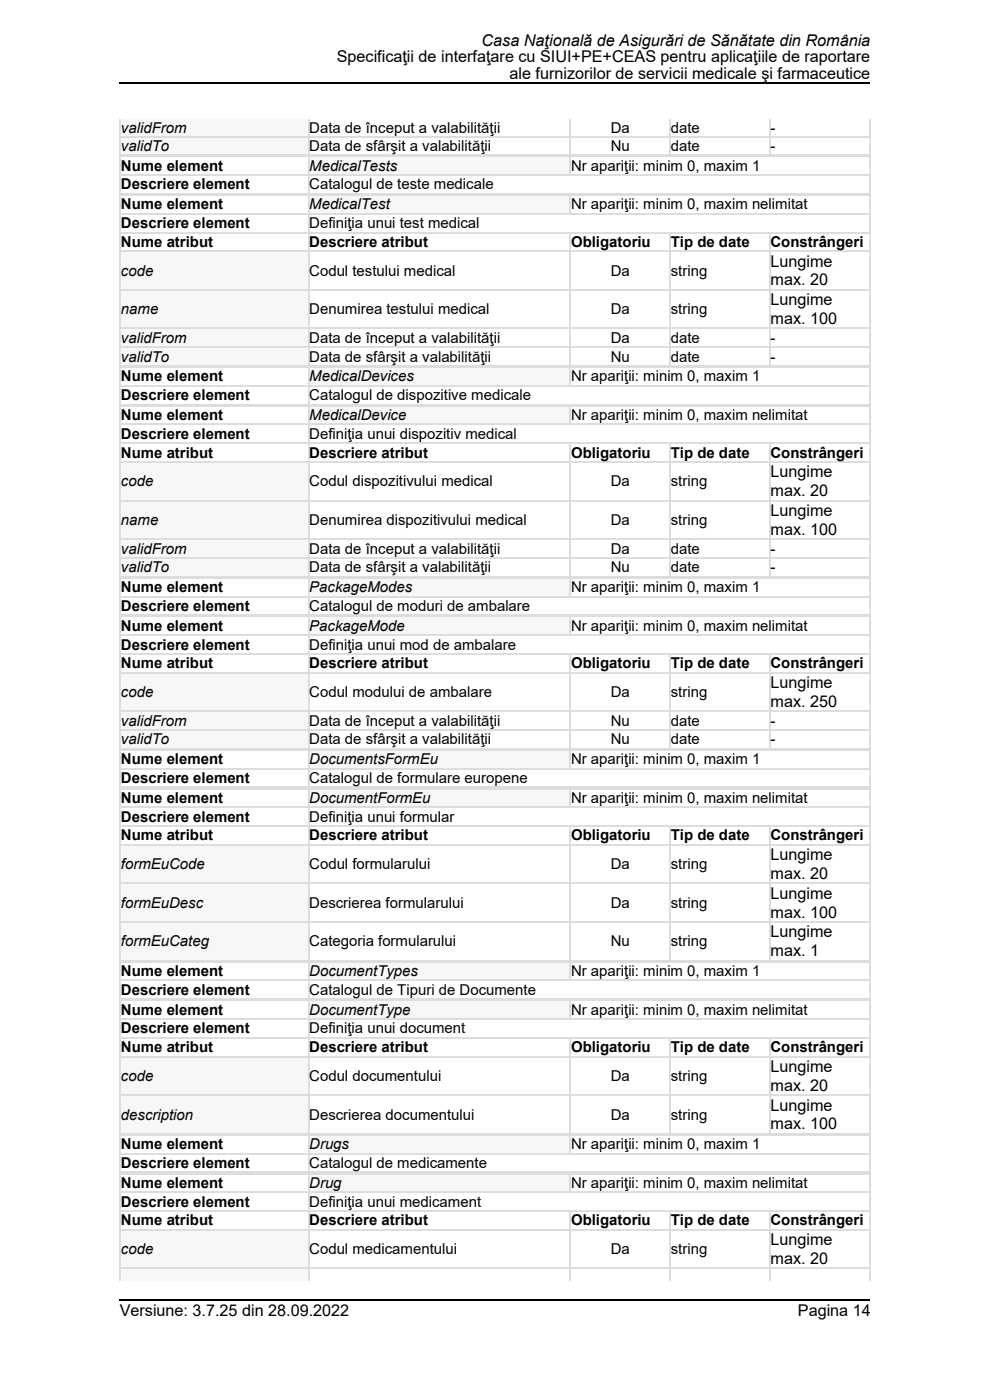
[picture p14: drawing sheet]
<svg xmlns="http://www.w3.org/2000/svg" width="210mm" height="297mm" viewBox="0 0 210 297" stroke-linecap="round" stroke-linejoin="round" font-family="sans-serif">
<defs><g id="words">
<g font-size="3.4">
<text x="102.2" y="9.8">Casa Naţională de Asigurări de Sănătate din România</text>
<text x="71.4" y="13.2">Specificaţii de interfaţare cu SIUI+PE+CEAS pentru aplicaţiile de raportare</text>
<text x="108.1" y="16.7">ale furnizorilor de servicii medicale şi farmaceutice</text>
<text x="163.4" y="56.6">Lungime</text>
<text x="163.4" y="60.6">max. 20</text>
<text x="163.4" y="64.8">Lungime</text>
<text x="163.4" y="68.8">max. 100</text>
<text x="163.4" y="101.3">Lungime</text>
<text x="163.4" y="105.3">max. 20</text>
<text x="163.4" y="109.5">Lungime</text>
<text x="163.4" y="113.5">max. 100</text>
<text x="163.4" y="146">Lungime</text>
<text x="163.4" y="150">max. 250</text>
<text x="163.4" y="182.5">Lungime</text>
<text x="163.4" y="186.5">max. 20</text>
<text x="163.4" y="190.7">Lungime</text>
<text x="163.4" y="194.7">max. 100</text>
<text x="163.4" y="198.9">Lungime</text>
<text x="163.4" y="202.8">max. 1</text>
<text x="163.4" y="227.4">Lungime</text>
<text x="163.4" y="231.4">max. 20</text>
<text x="163.4" y="235.6">Lungime</text>
<text x="163.4" y="239.6">max. 100</text>
<text x="163.4" y="264.2">Lungime</text>
<text x="163.4" y="268.2">max. 20</text>
<text x="25.4" y="279.3">Versiune: 3.7.25 din 28.09.2022</text>
<text x="169.3" y="279.3">Pagina 14</text>
</g>
<g font-size="3.2">
<text x="25.7" y="28.3">validFrom</text>
<text x="65.6" y="28.3">Data de început a valabilităţii</text>
<text x="129.5" y="28.3">Da</text>
<text x="142.3" y="28.3">date</text>
<text x="163.4" y="28.3">-</text>
<text x="25.7" y="32">validTo</text>
<text x="65.6" y="32">Data de sfârşit a valabilităţii</text>
<text x="129.5" y="32">Nu</text>
<text x="142.3" y="32">date</text>
<text x="163.4" y="32">-</text>
<text x="25.7" y="36.2">Nume element</text>
<text x="25.7" y="40.2">Descriere element</text>
<text x="65.6" y="36.2">MedicalTests</text>
<text x="65.6" y="40.2">Catalogul de teste medicale</text>
<text x="121.1" y="36.2">Nr apariţii: minim 0, maxim 1</text>
<text x="25.7" y="44.4">Nume element</text>
<text x="65.6" y="44.4">MedicalTest</text>
<text x="121.1" y="44.4">Nr apariţii: minim 0, maxim nelimitat</text>
<text x="25.7" y="48.4">Descriere element</text>
<text x="25.7" y="52.4">Nume atribut</text>
<text x="65.6" y="48.4">Definiţia unui test medical</text>
<text x="65.6" y="52.4">Descriere atribut</text>
<text x="121.1" y="52.4">Obligatoriu</text>
<text x="142.3" y="52.4">Tip de date</text>
<text x="163.4" y="52.4">Constrângeri</text>
<text x="25.7" y="58.4">code</text>
<text x="65.6" y="58.4">Codul testului medical</text>
<text x="129.5" y="58.4">Da</text>
<text x="142.3" y="58.4">string</text>
<text x="25.7" y="66.6">name</text>
<text x="65.6" y="66.6">Denumirea testului medical</text>
<text x="129.5" y="66.6">Da</text>
<text x="142.3" y="66.6">string</text>
<text x="25.7" y="72.7">validFrom</text>
<text x="25.7" y="76.7">validTo</text>
<text x="65.6" y="72.7">Data de început a valabilităţii</text>
<text x="65.6" y="76.7">Data de sfârşit a valabilităţii</text>
<text x="129.5" y="72.7">Da</text>
<text x="129.5" y="76.7">Nu</text>
<text x="142.3" y="72.7">date</text>
<text x="142.3" y="76.7">date</text>
<text x="163.4" y="72.7">-</text>
<text x="163.4" y="76.7">-</text>
<text x="25.7" y="80.9">Nume element</text>
<text x="65.6" y="80.9">MedicalDevices</text>
<text x="121.1" y="80.9">Nr apariţii: minim 0, maxim 1</text>
<text x="25.7" y="84.9">Descriere element</text>
<text x="25.7" y="89.1">Nume element</text>
<text x="65.6" y="84.9">Catalogul de dispozitive medicale</text>
<text x="65.6" y="89.1">MedicalDevice</text>
<text x="121.1" y="89.1">Nr apariţii: minim 0, maxim nelimitat</text>
<text x="25.7" y="93.1">Descriere element</text>
<text x="65.6" y="93.1">Definiţia unui dispozitiv medical</text>
<text x="25.7" y="97.1">Nume atribut</text>
<text x="65.6" y="97.1">Descriere atribut</text>
<text x="121.1" y="97.1">Obligatoriu</text>
<text x="142.3" y="97.1">Tip de date</text>
<text x="163.4" y="97.1">Constrângeri</text>
<text x="25.7" y="103.1">code</text>
<text x="65.6" y="103.1">Codul dispozitivului medical</text>
<text x="129.5" y="103.1">Da</text>
<text x="142.3" y="103.1">string</text>
<text x="25.7" y="111.3">name</text>
<text x="65.6" y="111.3">Denumirea dispozitivului medical</text>
<text x="129.5" y="111.3">Da</text>
<text x="142.3" y="111.3">string</text>
<text x="25.7" y="117.4">validFrom</text>
<text x="65.6" y="117.4">Data de început a valabilităţii</text>
<text x="129.5" y="117.4">Da</text>
<text x="142.3" y="117.4">date</text>
<text x="163.4" y="117.4">-</text>
<text x="25.7" y="121.4">validTo</text>
<text x="25.7" y="125.6">Nume element</text>
<text x="65.6" y="121.4">Data de sfârşit a valabilităţii</text>
<text x="65.6" y="125.6">PackageModes</text>
<text x="121.1" y="125.6">Nr apariţii: minim 0, maxim 1</text>
<text x="129.5" y="121.4">Nu</text>
<text x="142.3" y="121.4">date</text>
<text x="163.4" y="121.4">-</text>
<text x="25.7" y="129.6">Descriere element</text>
<text x="65.6" y="129.6">Catalogul de moduri de ambalare</text>
<text x="25.7" y="133.8">Nume element</text>
<text x="25.7" y="137.8">Descriere element</text>
<text x="65.6" y="133.8">PackageMode</text>
<text x="65.6" y="137.8">Definiţia unui mod de ambalare</text>
<text x="121.1" y="133.8">Nr apariţii: minim 0, maxim nelimitat</text>
<text x="25.7" y="141.8">Nume atribut</text>
<text x="65.6" y="141.8">Descriere atribut</text>
<text x="121.1" y="141.8">Obligatoriu</text>
<text x="142.3" y="141.8">Tip de date</text>
<text x="163.4" y="141.8">Constrângeri</text>
<text x="25.7" y="147.8">code</text>
<text x="65.6" y="147.8">Codul modului de ambalare</text>
<text x="129.5" y="147.8">Da</text>
<text x="142.3" y="147.8">string</text>
<text x="25.7" y="153.9">validFrom</text>
<text x="65.6" y="153.9">Data de început a valabilităţii</text>
<text x="129.5" y="153.9">Nu</text>
<text x="142.3" y="153.9">date</text>
<text x="163.4" y="153.9">-</text>
<text x="25.7" y="157.9">validTo</text>
<text x="65.6" y="157.9">Data de sfârşit a valabilităţii</text>
<text x="129.5" y="157.9">Nu</text>
<text x="142.3" y="157.9">date</text>
<text x="163.4" y="157.9">-</text>
<text x="25.7" y="162.1">Nume element</text>
<text x="25.7" y="166.1">Descriere element</text>
<text x="65.6" y="162.1">DocumentsFormEu</text>
<text x="65.6" y="166.1">Catalogul de formulare europene</text>
<text x="121.1" y="162.1">Nr apariţii: minim 0, maxim 1</text>
<text x="25.7" y="170.3">Nume element</text>
<text x="65.6" y="170.3">DocumentFormEu</text>
<text x="121.1" y="170.3">Nr apariţii: minim 0, maxim nelimitat</text>
<text x="25.7" y="174.3">Descriere element</text>
<text x="25.7" y="178.3">Nume atribut</text>
<text x="65.6" y="174.3">Definiţia unui formular</text>
<text x="65.6" y="178.3">Descriere atribut</text>
<text x="121.1" y="178.3">Obligatoriu</text>
<text x="142.3" y="178.3">Tip de date</text>
<text x="163.4" y="178.3">Constrângeri</text>
<text x="25.7" y="184.3">formEuCode</text>
<text x="65.6" y="184.3">Codul formularului</text>
<text x="129.5" y="184.3">Da</text>
<text x="142.3" y="184.3">string</text>
<text x="25.7" y="192.5">formEuDesc</text>
<text x="65.6" y="192.5">Descrierea formularului</text>
<text x="129.5" y="192.5">Da</text>
<text x="142.3" y="192.5">string</text>
<text x="25.7" y="200.7">formEuCateg</text>
<text x="65.6" y="200.7">Categoria formularului</text>
<text x="129.5" y="200.7">Nu</text>
<text x="142.3" y="200.7">string</text>
<text x="25.7" y="207.1">Nume element</text>
<text x="65.6" y="207.1">DocumentTypes</text>
<text x="121.1" y="207.1">Nr apariţii: minim 0, maxim 1</text>
<text x="25.7" y="211">Descriere element</text>
<text x="25.7" y="215.3">Nume element</text>
<text x="65.6" y="211">Catalogul de Tipuri de Documente</text>
<text x="65.6" y="215.3">DocumentType</text>
<text x="121.1" y="215.3">Nr apariţii: minim 0, maxim nelimitat</text>
<text x="25.7" y="219.2">Descriere element</text>
<text x="65.6" y="219.2">Definiţia unui document</text>
<text x="25.7" y="223.2">Nume atribut</text>
<text x="65.6" y="223.2">Descriere atribut</text>
<text x="121.1" y="223.2">Obligatoriu</text>
<text x="142.3" y="223.2">Tip de date</text>
<text x="163.4" y="223.2">Constrângeri</text>
<text x="25.7" y="229.3">code</text>
<text x="65.6" y="229.3">Codul documentului</text>
<text x="129.5" y="229.3">Da</text>
<text x="142.3" y="229.3">string</text>
<text x="25.7" y="237.5">description</text>
<text x="65.6" y="237.5">Descrierea documentului</text>
<text x="129.5" y="237.5">Da</text>
<text x="142.3" y="237.5">string</text>
<text x="25.7" y="243.8">Nume element</text>
<text x="65.6" y="243.8">Drugs</text>
<text x="121.1" y="243.8">Nr apariţii: minim 0, maxim 1</text>
<text x="25.7" y="247.8">Descriere element</text>
<text x="65.6" y="247.8">Catalogul de medicamente</text>
<text x="25.7" y="252">Nume element</text>
<text x="25.7" y="256">Descriere element</text>
<text x="65.6" y="252">Drug</text>
<text x="65.6" y="256">Definiţia unui medicament</text>
<text x="121.1" y="252">Nr apariţii: minim 0, maxim nelimitat</text>
<text x="25.7" y="260">Nume atribut</text>
<text x="65.6" y="260">Descriere atribut</text>
<text x="121.1" y="260">Obligatoriu</text>
<text x="142.3" y="260">Tip de date</text>
<text x="163.4" y="260">Constrângeri</text>
<text x="25.7" y="266.1">code</text>
<text x="65.6" y="266.1">Codul medicamentului</text>
<text x="129.5" y="266.1">Da</text>
<text x="142.3" y="266.1">string</text>
</g>
</g></defs>
<path d="M25.4 25.3h39.9v3.5h-39.9z" fill="#f7f7f7"/>
<g fill="#fff">
<path d="M65.3 25.3h55.6v3.5h-55.6z"/>
<path d="M120.9 25.3h21.1v3.5h-21.1z"/>
<path d="M142 25.3h21.2v3.5h-21.2z"/>
<path d="M163.2 25.3h21.1v3.5h-21.1z"/>
<path d="M25.4 28.8h39.9v4h-39.9z"/>
</g>
<path d="M25.4 28.8h39.9v4h-39.9z" fill="#f7f7f7"/>
<g fill="#fff">
<path d="M65.3 28.8h55.6v4h-55.6z"/>
<path d="M120.9 28.8h21.1v4h-21.1z"/>
<path d="M142 28.8h21.2v4h-21.2z"/>
<path d="M163.2 28.8h21.1v4h-21.1z"/>
</g>
<path d="M25.4 29h159.2M25.4 32.9h159.2M25.5 25.3v7.8M65.5 25.3v7.8M121 25.3v7.8M142.2 25.3v7.8M163.3 25.3v7.8M184.5 25.3v7.8" fill="none" stroke="#ddd" stroke-width=".26"/>
<g fill="#fff">
<path d="M25.4 33.1h39.9v3.9h-39.9z"/>
<path d="M65.3 33.1h55.6v3.9h-55.6z"/>
</g>
<path d="M65.3 33.1h55.6v3.9h-55.6z" fill="#f7f7f7"/>
<g fill="#fff">
<path d="M120.9 33.1h63.4v3.9h-63.4z"/>
<path d="M25.4 37h39.9v4h-39.9z"/>
<path d="M65.3 37h119v4h-119z"/>
</g>
<path d="M25.4 37.2h159.2M25.4 33.2h159.2M25.5 33.1v8.2M65.5 33.1v8.2M121 33.1v4.2M184.5 33.1v8.2M25.4 41.1h159.2" fill="none" stroke="#ddd" stroke-width=".26"/>
<g fill="#fff">
<path d="M25.4 41.3h39.9v3.9h-39.9z"/>
<path d="M65.3 41.3h55.6v3.9h-55.6z"/>
</g>
<path d="M65.3 41.3h55.6v3.9h-55.6z" fill="#f7f7f7"/>
<g fill="#fff">
<path d="M120.9 41.3h63.4v3.9h-63.4z"/>
<path d="M25.4 45.2h39.9v4h-39.9z"/>
<path d="M65.3 45.2h119v4h-119z"/>
<path d="M25.4 49.2h39.9v4h-39.9z"/>
<path d="M65.3 49.2h55.6v4h-55.6z"/>
<path d="M120.9 49.2h21.1v4h-21.1z"/>
<path d="M142 49.2h21.2v4h-21.2z"/>
<path d="M163.2 49.2h21.1v4h-21.1z"/>
<path d="M25.4 53.2h39.9v8.2h-39.9z"/>
</g>
<path d="M25.4 53.2h39.9v8.2h-39.9z" fill="#f7f7f7"/>
<g fill="#fff">
<path d="M65.3 53.2h55.6v8.2h-55.6z"/>
<path d="M120.9 53.2h21.1v8.2h-21.1z"/>
<path d="M142 53.2h21.2v8.2h-21.2z"/>
<path d="M163.2 53.2h21.1v8.2h-21.1z"/>
<path d="M25.4 61.4h39.9v8.2h-39.9z"/>
</g>
<path d="M25.4 61.4h39.9v8.2h-39.9z" fill="#f7f7f7"/>
<g fill="#fff">
<path d="M65.3 61.4h55.6v8.2h-55.6z"/>
<path d="M120.9 61.4h21.1v8.2h-21.1z"/>
<path d="M142 61.4h21.2v8.2h-21.2z"/>
<path d="M163.2 61.4h21.1v8.2h-21.1z"/>
<path d="M25.4 69.6h39.9v3.9h-39.9z"/>
</g>
<path d="M25.4 69.6h39.9v3.9h-39.9z" fill="#f7f7f7"/>
<g fill="#fff">
<path d="M65.3 69.6h55.6v3.9h-55.6z"/>
<path d="M120.9 69.6h21.1v3.9h-21.1z"/>
<path d="M142 69.6h21.2v3.9h-21.2z"/>
<path d="M163.2 69.6h21.1v3.9h-21.1z"/>
<path d="M25.4 73.5h39.9v4h-39.9z"/>
</g>
<path d="M25.4 73.5h39.9v4h-39.9z" fill="#f7f7f7"/>
<g fill="#fff">
<path d="M65.3 73.5h55.6v4h-55.6z"/>
<path d="M120.9 73.5h21.1v4h-21.1z"/>
<path d="M142 73.5h21.2v4h-21.2z"/>
<path d="M163.2 73.5h21.1v4h-21.1z"/>
</g>
<g fill="none" stroke="#ddd" stroke-width=".26">
<path d="M25.4 53.3h159.2M25.4 49.3h159.2M25.4 45.4h159.2M25.4 41.4h159.2M25.5 41.3v36.5M65.5 41.3v36.5M121 41.3v4.2M121 49.2v28.6M142.2 49.2v28.6M163.3 49.2v28.6M184.5 41.3v36.5M25.4 73.7h159.2"/>
<path d="M25.4 77.6h159.2M25.4 69.7h159.2M25.4 61.5h159.2"/>
</g>
<g fill="#fff">
<path d="M25.4 77.8h39.9v3.9h-39.9z"/>
<path d="M65.3 77.8h55.6v3.9h-55.6z"/>
</g>
<path d="M65.3 77.8h55.6v3.9h-55.6z" fill="#f7f7f7"/>
<g fill="#fff">
<path d="M120.9 77.8h63.4v3.9h-63.4z"/>
<path d="M25.4 81.7h39.9v4h-39.9z"/>
<path d="M65.3 81.7h119v4h-119z"/>
</g>
<path d="M25.4 77.9h159.2M25.5 77.8v8.2M65.5 77.8v8.2M121 77.8v4.2M184.5 77.8v8.2M25.4 85.8h159.2M25.4 81.9h159.2" fill="none" stroke="#ddd" stroke-width=".26"/>
<g fill="#fff">
<path d="M25.4 86h39.9v3.9h-39.9z"/>
<path d="M65.3 86h55.6v3.9h-55.6z"/>
</g>
<path d="M65.3 86h55.6v3.9h-55.6z" fill="#f7f7f7"/>
<g fill="#fff">
<path d="M120.9 86h63.4v3.9h-63.4z"/>
<path d="M25.4 89.9h39.9v4h-39.9z"/>
<path d="M65.3 89.9h119v4h-119z"/>
<path d="M25.4 93.9h39.9v4h-39.9z"/>
<path d="M65.3 93.9h55.6v4h-55.6z"/>
<path d="M120.9 93.9h21.1v4h-21.1z"/>
<path d="M142 93.9h21.2v4h-21.2z"/>
<path d="M163.2 93.9h21.1v4h-21.1z"/>
<path d="M25.4 97.9h39.9v8.2h-39.9z"/>
</g>
<path d="M25.4 97.9h39.9v8.2h-39.9z" fill="#f7f7f7"/>
<g fill="#fff">
<path d="M65.3 97.9h55.6v8.2h-55.6z"/>
<path d="M120.9 97.9h21.1v8.2h-21.1z"/>
<path d="M142 97.9h21.2v8.2h-21.2z"/>
<path d="M163.2 97.9h21.1v8.2h-21.1z"/>
<path d="M25.4 106.1h39.9v8.2h-39.9z"/>
</g>
<path d="M25.4 106.1h39.9v8.2h-39.9z" fill="#f7f7f7"/>
<g fill="#fff">
<path d="M65.3 106.1h55.6v8.2h-55.6z"/>
<path d="M120.9 106.1h21.1v8.2h-21.1z"/>
<path d="M142 106.1h21.2v8.2h-21.2z"/>
<path d="M163.2 106.1h21.1v8.2h-21.1z"/>
<path d="M25.4 114.3h39.9v3.9h-39.9z"/>
</g>
<path d="M25.4 114.3h39.9v3.9h-39.9z" fill="#f7f7f7"/>
<g fill="#fff">
<path d="M65.3 114.3h55.6v3.9h-55.6z"/>
<path d="M120.9 114.3h21.1v3.9h-21.1z"/>
<path d="M142 114.3h21.2v3.9h-21.2z"/>
<path d="M163.2 114.3h21.1v3.9h-21.1z"/>
<path d="M25.4 118.2h39.9v4h-39.9z"/>
</g>
<path d="M25.4 118.2h39.9v4h-39.9z" fill="#f7f7f7"/>
<g fill="#fff">
<path d="M65.3 118.2h55.6v4h-55.6z"/>
<path d="M120.9 118.2h21.1v4h-21.1z"/>
<path d="M142 118.2h21.2v4h-21.2z"/>
<path d="M163.2 118.2h21.1v4h-21.1z"/>
</g>
<g fill="none" stroke="#ddd" stroke-width=".26">
<path d="M25.4 98h159.2M25.4 94h159.2M25.4 90.1h159.2M25.4 86.1h159.2M25.5 86v36.4M65.5 86v36.4M121 86v4.2M121 93.9v28.5M142.2 93.9v28.5M163.3 93.9v28.5M184.5 86v36.4M25.4 118.4h159.2"/>
<path d="M25.4 114.4h159.2M25.4 106.2h159.2M25.4 122.3h159.2"/>
</g>
<g fill="#fff">
<path d="M25.4 122.4h39.9v4h-39.9z"/>
<path d="M65.3 122.4h55.6v4h-55.6z"/>
</g>
<path d="M65.3 122.4h55.6v4h-55.6z" fill="#f7f7f7"/>
<g fill="#fff">
<path d="M120.9 122.4h63.4v4h-63.4z"/>
<path d="M25.4 126.4h39.9v4h-39.9z"/>
<path d="M65.3 126.4h119v4h-119z"/>
</g>
<path d="M25.4 130.5h159.2M25.4 126.5h159.2M25.4 122.6h159.2M25.5 122.4v8.2M65.5 122.4v8.2M121 122.4v4.3M184.5 122.4v8.2" fill="none" stroke="#ddd" stroke-width=".26"/>
<g fill="#fff">
<path d="M25.4 130.6h39.9v4h-39.9z"/>
<path d="M65.3 130.6h55.6v4h-55.6z"/>
</g>
<path d="M65.3 130.6h55.6v4h-55.6z" fill="#f7f7f7"/>
<g fill="#fff">
<path d="M120.9 130.6h63.4v4h-63.4z"/>
<path d="M25.4 134.6h39.9v4h-39.9z"/>
<path d="M65.3 134.6h119v4h-119z"/>
<path d="M25.4 138.6h39.9v3.9h-39.9z"/>
<path d="M65.3 138.6h55.6v3.9h-55.6z"/>
<path d="M120.9 138.6h21.1v3.9h-21.1z"/>
<path d="M142 138.6h21.2v3.9h-21.2z"/>
<path d="M163.2 138.6h21.1v3.9h-21.1z"/>
<path d="M25.4 142.5h39.9v8.2h-39.9z"/>
</g>
<path d="M25.4 142.5h39.9v8.2h-39.9z" fill="#f7f7f7"/>
<g fill="#fff">
<path d="M65.3 142.5h55.6v8.2h-55.6z"/>
<path d="M120.9 142.5h21.1v8.2h-21.1z"/>
<path d="M142 142.5h21.2v8.2h-21.2z"/>
<path d="M163.2 142.5h21.1v8.2h-21.1z"/>
<path d="M25.4 150.7h39.9v4h-39.9z"/>
</g>
<path d="M25.4 150.7h39.9v4h-39.9z" fill="#f7f7f7"/>
<g fill="#fff">
<path d="M65.3 150.7h55.6v4h-55.6z"/>
<path d="M120.9 150.7h21.1v4h-21.1z"/>
<path d="M142 150.7h21.2v4h-21.2z"/>
<path d="M163.2 150.7h21.1v4h-21.1z"/>
<path d="M25.4 154.7h39.9v4h-39.9z"/>
</g>
<path d="M25.4 154.7h39.9v4h-39.9z" fill="#f7f7f7"/>
<g fill="#fff">
<path d="M65.3 154.7h55.6v4h-55.6z"/>
<path d="M120.9 154.7h21.1v4h-21.1z"/>
<path d="M142 154.7h21.2v4h-21.2z"/>
<path d="M163.2 154.7h21.1v4h-21.1z"/>
</g>
<g fill="none" stroke="#ddd" stroke-width=".26">
<path d="M25.4 138.7h159.2M25.4 134.7h159.2M25.4 130.8h159.2M25.5 130.6v28.3M65.5 130.6v28.3M121 130.6v4.3M121 138.6v20.3M142.2 138.6v20.3M163.3 138.6v20.3M184.5 130.6v28.3M25.4 154.8h159.2M25.4 158.8h159.2"/>
<path d="M25.4 150.9h159.2M25.4 142.7h159.2"/>
</g>
<g fill="#fff">
<path d="M25.4 158.9h39.9v4h-39.9z"/>
<path d="M65.3 158.9h55.6v4h-55.6z"/>
</g>
<path d="M65.3 158.9h55.6v4h-55.6z" fill="#f7f7f7"/>
<g fill="#fff">
<path d="M120.9 158.9h63.4v4h-63.4z"/>
<path d="M25.4 162.9h39.9v4h-39.9z"/>
<path d="M65.3 162.9h119v4h-119z"/>
</g>
<path d="M25.4 159.1h159.2M25.5 158.9v8.2M65.5 158.9v8.2M121 158.9v4.3M184.5 158.9v8.2M25.4 167h159.2M25.4 163h159.2" fill="none" stroke="#ddd" stroke-width=".26"/>
<g fill="#fff">
<path d="M25.4 167.1h39.9v4h-39.9z"/>
<path d="M65.3 167.1h55.6v4h-55.6z"/>
</g>
<path d="M65.3 167.1h55.6v4h-55.6z" fill="#f7f7f7"/>
<g fill="#fff">
<path d="M120.9 167.1h63.4v4h-63.4z"/>
<path d="M25.4 171.1h39.9v4h-39.9z"/>
<path d="M65.3 171.1h119v4h-119z"/>
<path d="M25.4 175.1h39.9v3.9h-39.9z"/>
<path d="M65.3 175.1h55.6v3.9h-55.6z"/>
<path d="M120.9 175.1h21.1v3.9h-21.1z"/>
<path d="M142 175.1h21.2v3.9h-21.2z"/>
<path d="M163.2 175.1h21.1v3.9h-21.1z"/>
<path d="M25.4 179h39.9v8.2h-39.9z"/>
</g>
<path d="M25.4 179h39.9v8.2h-39.9z" fill="#f7f7f7"/>
<g fill="#fff">
<path d="M65.3 179h55.6v8.2h-55.6z"/>
<path d="M120.9 179h21.1v8.2h-21.1z"/>
<path d="M142 179h21.2v8.2h-21.2z"/>
<path d="M163.2 179h21.1v8.2h-21.1z"/>
<path d="M25.4 187.2h39.9v8.2h-39.9z"/>
</g>
<path d="M25.4 187.2h39.9v8.2h-39.9z" fill="#f7f7f7"/>
<g fill="#fff">
<path d="M65.3 187.2h55.6v8.2h-55.6z"/>
<path d="M120.9 187.2h21.1v8.2h-21.1z"/>
<path d="M142 187.2h21.2v8.2h-21.2z"/>
<path d="M163.2 187.2h21.1v8.2h-21.1z"/>
<path d="M25.4 195.4h39.9v8.2h-39.9z"/>
</g>
<path d="M25.4 195.4h39.9v8.2h-39.9z" fill="#f7f7f7"/>
<g fill="#fff">
<path d="M65.3 195.4h55.6v8.2h-55.6z"/>
<path d="M120.9 195.4h21.1v8.2h-21.1z"/>
<path d="M142 195.4h21.2v8.2h-21.2z"/>
<path d="M163.2 195.4h21.1v8.2h-21.1z"/>
</g>
<g fill="none" stroke="#ddd" stroke-width=".26">
<path d="M25.4 179.2h159.2M25.4 175.2h159.2M25.4 171.2h159.2M25.4 167.3h159.2M25.5 167.1v36.8M65.5 167.1v36.8M121 167.1v4.3M121 175.1v28.8M142.2 175.1v28.8M163.3 175.1v28.8M184.5 167.1v36.8M25.4 195.6h159.2"/>
<path d="M25.4 187.4h159.2M25.4 203.8h159.2"/>
</g>
<g fill="#fff">
<path d="M25.4 203.9h39.9v4h-39.9z"/>
<path d="M65.3 203.9h55.6v4h-55.6z"/>
</g>
<path d="M65.3 203.9h55.6v4h-55.6z" fill="#f7f7f7"/>
<g fill="#fff">
<path d="M120.9 203.9h63.4v4h-63.4z"/>
<path d="M25.4 207.9h39.9v3.9h-39.9z"/>
<path d="M65.3 207.9h119v3.9h-119z"/>
</g>
<path d="M25.4 212h159.2M25.4 208h159.2M25.4 204h159.2M25.5 203.9v8.2M65.5 203.9v8.2M121 203.9v4.2M184.5 203.9v8.2" fill="none" stroke="#ddd" stroke-width=".26"/>
<g fill="#fff">
<path d="M25.4 212.1h39.9v4h-39.9z"/>
<path d="M65.3 212.1h55.6v4h-55.6z"/>
</g>
<path d="M65.3 212.1h55.6v4h-55.6z" fill="#f7f7f7"/>
<g fill="#fff">
<path d="M120.9 212.1h63.4v4h-63.4z"/>
<path d="M25.4 216.1h39.9v3.9h-39.9z"/>
<path d="M65.3 216.1h119v3.9h-119z"/>
<path d="M25.4 220h39.9v4h-39.9z"/>
<path d="M65.3 220h55.6v4h-55.6z"/>
<path d="M120.9 220h21.1v4h-21.1z"/>
<path d="M142 220h21.2v4h-21.2z"/>
<path d="M163.2 220h21.1v4h-21.1z"/>
<path d="M25.4 224h39.9v8.2h-39.9z"/>
</g>
<path d="M25.4 224h39.9v8.2h-39.9z" fill="#f7f7f7"/>
<g fill="#fff">
<path d="M65.3 224h55.6v8.2h-55.6z"/>
<path d="M120.9 224h21.1v8.2h-21.1z"/>
<path d="M142 224h21.2v8.2h-21.2z"/>
<path d="M163.2 224h21.1v8.2h-21.1z"/>
<path d="M25.4 232.2h39.9v8.2h-39.9z"/>
</g>
<path d="M25.4 232.2h39.9v8.2h-39.9z" fill="#f7f7f7"/>
<g fill="#fff">
<path d="M65.3 232.2h55.6v8.2h-55.6z"/>
<path d="M120.9 232.2h21.1v8.2h-21.1z"/>
<path d="M142 232.2h21.2v8.2h-21.2z"/>
<path d="M163.2 232.2h21.1v8.2h-21.1z"/>
</g>
<g fill="none" stroke="#ddd" stroke-width=".26">
<path d="M25.4 216.2h159.2M25.4 212.2h159.2M25.5 212.1v28.6M65.5 212.1v28.6M121 212.1v4.2M184.5 212.1v28.6M25.4 232.3h159.2M25.4 224.1h159.2M25.4 220.2h159.2M121 220v20.7M142.2 220v20.7M163.3 220v20.7"/>
<path d="M25.4 240.5h159.2"/>
</g>
<g fill="#fff">
<path d="M25.4 240.7h39.9v3.9h-39.9z"/>
<path d="M65.3 240.7h55.6v3.9h-55.6z"/>
</g>
<path d="M65.3 240.7h55.6v3.9h-55.6z" fill="#f7f7f7"/>
<g fill="#fff">
<path d="M120.9 240.7h63.4v3.9h-63.4z"/>
<path d="M25.4 244.6h39.9v4h-39.9z"/>
<path d="M65.3 244.6h119v4h-119z"/>
</g>
<path d="M25.4 248.7h159.2M25.4 244.8h159.2M25.4 240.8h159.2M25.5 240.7v8.2M65.5 240.7v8.2M121 240.7v4.2M184.5 240.7v8.2" fill="none" stroke="#ddd" stroke-width=".26"/>
<g fill="#fff">
<path d="M25.4 248.9h39.9v3.9h-39.9z"/>
<path d="M65.3 248.9h55.6v3.9h-55.6z"/>
</g>
<path d="M65.3 248.9h55.6v3.9h-55.6z" fill="#f7f7f7"/>
<g fill="#fff">
<path d="M120.9 248.9h63.4v3.9h-63.4z"/>
<path d="M25.4 252.8h39.9v4h-39.9z"/>
<path d="M65.3 252.8h119v4h-119z"/>
<path d="M25.4 256.8h39.9v4h-39.9z"/>
<path d="M65.3 256.8h55.6v4h-55.6z"/>
<path d="M120.9 256.8h21.1v4h-21.1z"/>
<path d="M142 256.8h21.2v4h-21.2z"/>
<path d="M163.2 256.8h21.1v4h-21.1z"/>
<path d="M25.4 260.8h39.9v8.2h-39.9z"/>
</g>
<path d="M25.4 260.8h39.9v8.2h-39.9z" fill="#f7f7f7"/>
<g fill="#fff">
<path d="M65.3 260.8h55.6v8.2h-55.6z"/>
<path d="M120.9 260.8h21.1v8.2h-21.1z"/>
<path d="M142 260.8h21.2v8.2h-21.2z"/>
<path d="M163.2 260.8h21.1v8.2h-21.1z"/>
<path d="M25.4 269h39.9v2.7h-39.9z"/>
</g>
<path d="M25.4 269h39.9v2.7h-39.9z" fill="#f7f7f7"/>
<g fill="#fff">
<path d="M65.3 269h55.6v2.7h-55.6z"/>
<path d="M120.9 269h21.1v2.7h-21.1z"/>
<path d="M142 269h21.2v2.7h-21.2z"/>
<path d="M163.2 269h21.1v2.7h-21.1z"/>
</g>
<path d="M25.4 256.9h159.2M25.4 253h159.2M25.4 249h159.2M25.5 248.9v22.8M65.5 248.9v22.8M121 248.9v4.2M121 256.8v14.9M142.2 256.8v14.9M163.3 256.8v14.9M184.5 248.9v22.8M25.4 269.1h159.2M25.4 260.9h159.2" fill="none" stroke="#ddd" stroke-width=".26"/>
<path d="M25.4 17.6h159.2M25.4 275.7h159.2" fill="none" stroke="#000" stroke-width=".26"/>
<use href="#words"/>
</svg>
